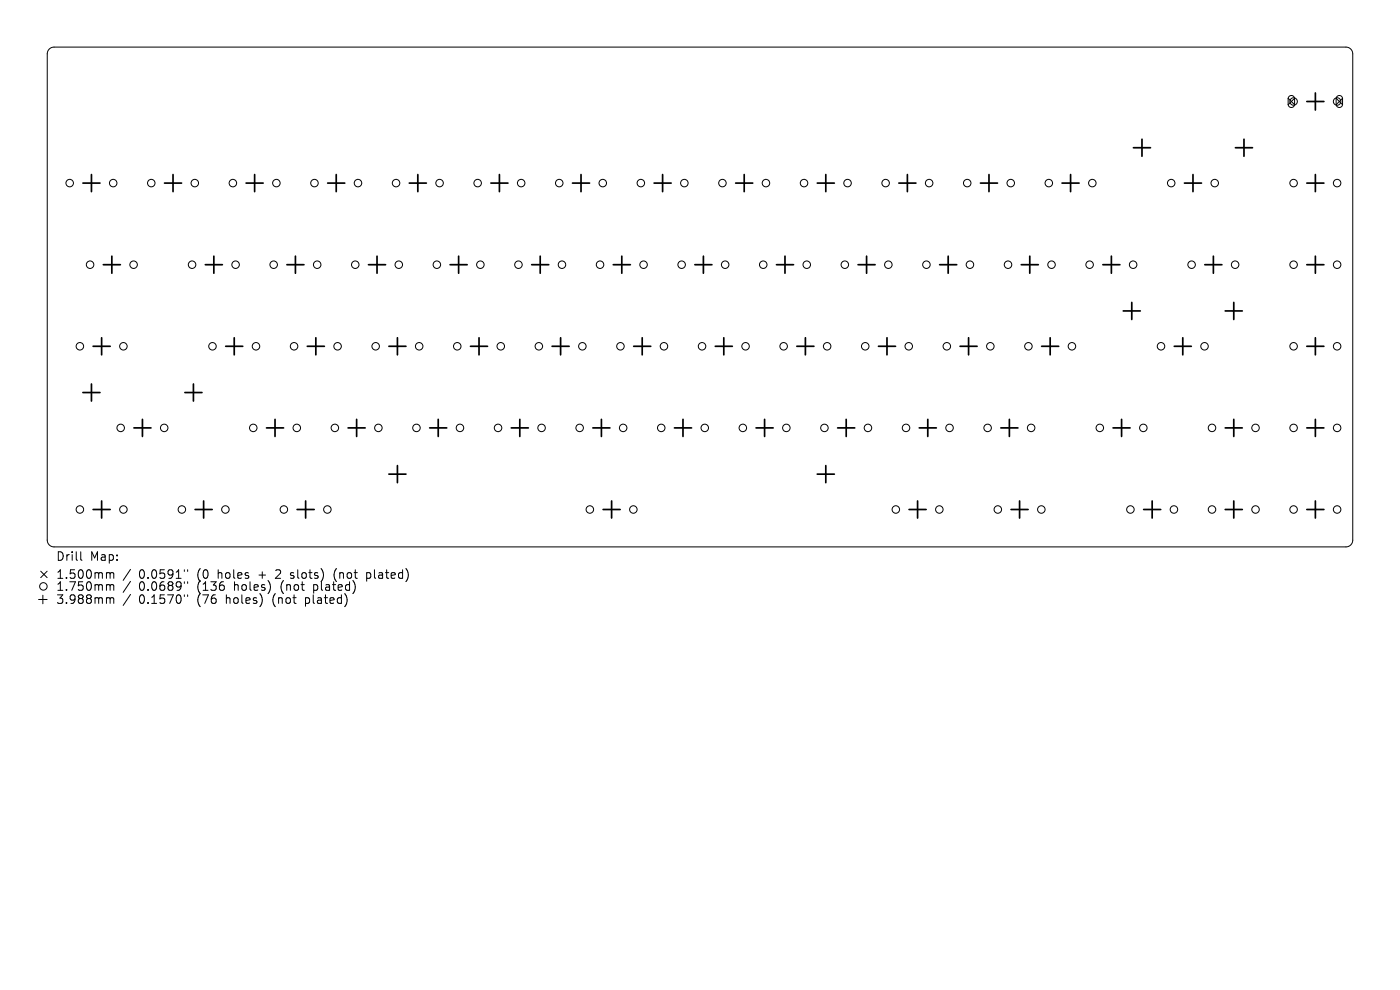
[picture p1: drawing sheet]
<svg xmlns="http://www.w3.org/2000/svg" width="297mm" height="210mm" viewBox="0 0 297 210" stroke-linecap="round" stroke-linejoin="round" font-family="sans-serif">
<defs><g id="words">
<g font-size="2.5">
<text x="11.8" y="119.2">Drill</text>
<text x="19.1" y="119.2">Map:</text>
<text x="11.8" y="123">1.500mm</text>
<text x="11.8" y="125.6">1.750mm</text>
<text x="29.5" y="123">0.0591&quot;</text>
<text x="29.5" y="125.6">0.0689&quot;</text>
<text x="42" y="123">(0</text>
<text x="42" y="125.6">(136</text>
<text x="46.5" y="123">holes</text>
<text x="49.9" y="125.6">holes)</text>
<text x="55.3" y="123">+</text>
<text x="59.1" y="123">2</text>
<text x="60" y="125.6">(not</text>
<text x="62.4" y="123">slots)</text>
<text x="67.1" y="125.6">plated)</text>
<text x="71.8" y="123">(not</text>
<text x="78.9" y="123">plated)</text>
<text x="11.8" y="128.3">3.988mm</text>
<text x="29.5" y="128.3">0.1570&quot;</text>
<text x="42" y="128.3">(76</text>
<text x="48.2" y="128.3">holes)</text>
<text x="58.2" y="128.3">(not</text>
<text x="65.3" y="128.3">plated)</text>
</g>
</g></defs>
<g fill="none" stroke="#000" stroke-width=".21">
<path d="M10.4 10.4l.5-.3 .6-.1h274a1.44 1.44 0 0 1 1.5 1.4v103.2a1.44 1.44 0 0 1-1.5 1.4h-274a1.44 1.44 0 0 1-1.5-1.4v-103.2l.2-.6zM273.3 20.8l1.3 1.4M273.5 20.5a.68 .68 0 0 1 .7-.2 .68 .68 0 0 1 .4 .6v1.2a.68 .68 0 0 1-.6 .7 .68 .68 0 0 1-.7-.7v-1.2zM274.6 20.8l-1.3 1.4M283.5 20.8l1.3 1.4M283.7 20.5a.68 .68 0 0 1 .7-.2 .68 .68 0 0 1 .4 .6v1.2a.68 .68 0 0 1-.7 .7 .68 .68 0 0 1-.6-.7v-1.2zM284.8 20.8l-1.3 1.4M17.1 117v1.6l.3 .3M8.2 127.2h1.8M8.6 121.2l1.4 1.3M9.1 126.3v1.8M10 121.2l-1.4 1.3"/>
<path d="M22.8 121.5h.3l.3 .2M22.8 124l.5 .1 .1 .2M22.8 126.8l.5 .1 .1 .1M23.4 121.7l.2-.2 .5 .1v1.1M23.4 121.7v1M23.4 124.3v.9M23.4 127v1M23.4 124.3l.2-.3 .5 .1v1.1M23.4 127l.2-.2 .5 .1v1.1M27.7 120.8l-1.6 2.3M27.7 123.3l-1.6 2.4M27.7 126.1l-1.6 2.3"/>
<path d="M39.1 120.9v.3M39.1 123.4v.4M39.1 126.2v.3M39.8 120.9v.3M39.8 123.4v.4M39.8 126.2v.3M61.6 122.6l.2 .1M61.7 121.6v.4M71.1 121l-.2 .8 .1 1.1M77.8 121.5v1.8M77.8 122.6l.5 .1M78.3 121.5l-.5 .1"/>
<circle cx="14.8" cy="38.8" r=".8"/>
<circle cx="24" cy="38.8" r=".8"/>
<circle cx="32.1" cy="38.8" r=".8"/>
<circle cx="41.3" cy="38.8" r=".8"/>
<circle cx="49.4" cy="38.8" r=".8"/>
<circle cx="58.6" cy="38.8" r=".8"/>
<circle cx="66.7" cy="38.8" r=".8"/>
<circle cx="75.9" cy="38.8" r=".8"/>
<circle cx="84" cy="38.8" r=".8"/>
<circle cx="93.3" cy="38.8" r=".8"/>
<circle cx="101.3" cy="38.8" r=".8"/>
<circle cx="110.6" cy="38.8" r=".8"/>
<circle cx="118.6" cy="38.8" r=".8"/>
<circle cx="127.9" cy="38.8" r=".8"/>
<circle cx="136" cy="38.8" r=".8"/>
<circle cx="145.2" cy="38.8" r=".8"/>
<circle cx="153.3" cy="38.8" r=".8"/>
<circle cx="162.5" cy="38.8" r=".8"/>
<circle cx="170.6" cy="38.8" r=".8"/>
<circle cx="179.8" cy="38.8" r=".8"/>
<circle cx="187.9" cy="38.8" r=".8"/>
<circle cx="197.1" cy="38.8" r=".8"/>
<circle cx="205.2" cy="38.8" r=".8"/>
<circle cx="214.4" cy="38.8" r=".8"/>
<circle cx="222.5" cy="38.8" r=".8"/>
<circle cx="231.7" cy="38.8" r=".8"/>
<circle cx="248.5" cy="38.8" r=".8"/>
<circle cx="257.7" cy="38.8" r=".79"/>
<circle cx="274.4" cy="21.5" r=".8"/>
<circle cx="274.4" cy="38.8" r=".8"/>
<circle cx="283.7" cy="21.5" r=".8"/>
<circle cx="283.7" cy="38.8" r=".8"/>
<circle cx="19.1" cy="56.2" r=".8"/>
<circle cx="28.3" cy="56.2" r=".8"/>
<circle cx="40.7" cy="56.2" r=".8"/>
<circle cx="50" cy="56.2" r=".8"/>
<circle cx="58.1" cy="56.2" r=".8"/>
<circle cx="67.3" cy="56.2" r=".8"/>
<circle cx="75.4" cy="56.2" r=".8"/>
<circle cx="84.6" cy="56.2" r=".8"/>
<circle cx="92.7" cy="56.2" r=".8"/>
<circle cx="101.9" cy="56.2" r=".8"/>
<circle cx="110" cy="56.2" r=".8"/>
<circle cx="119.2" cy="56.2" r=".8"/>
<circle cx="127.3" cy="56.2" r=".8"/>
<circle cx="136.5" cy="56.2" r=".8"/>
<circle cx="144.6" cy="56.2" r=".8"/>
<circle cx="153.8" cy="56.2" r=".8"/>
<circle cx="161.9" cy="56.2" r=".8"/>
<circle cx="171.1" cy="56.2" r=".8"/>
<circle cx="179.2" cy="56.2" r=".8"/>
<circle cx="188.5" cy="56.2" r=".8"/>
<circle cx="196.5" cy="56.2" r=".8"/>
<circle cx="205.8" cy="56.2" r=".8"/>
<circle cx="213.8" cy="56.2" r=".8"/>
<circle cx="223.1" cy="56.2" r=".8"/>
<circle cx="231.2" cy="56.2" r=".8"/>
<circle cx="240.4" cy="56.2" r=".8"/>
<circle cx="252.8" cy="56.2" r=".8"/>
<circle cx="262" cy="56.2" r=".8"/>
<circle cx="274.4" cy="56.2" r=".8"/>
<circle cx="283.7" cy="56.2" r=".8"/>
<circle cx="16.9" cy="73.5" r=".79"/>
<circle cx="26.2" cy="73.5" r=".79"/>
<circle cx="45.1" cy="73.5" r=".79"/>
<circle cx="54.3" cy="73.5" r=".79"/>
<circle cx="62.4" cy="73.5" r=".8"/>
<circle cx="71.6" cy="73.5" r=".79"/>
<circle cx="79.7" cy="73.5" r=".8"/>
<circle cx="88.9" cy="73.5" r=".8"/>
<circle cx="97" cy="73.5" r=".79"/>
<circle cx="106.2" cy="73.5" r=".8"/>
<circle cx="114.3" cy="73.5" r=".79"/>
<circle cx="123.5" cy="73.5" r=".79"/>
<circle cx="131.6" cy="73.5" r=".79"/>
<circle cx="140.9" cy="73.5" r=".79"/>
<circle cx="148.9" cy="73.5" r=".79"/>
<circle cx="158.2" cy="73.5" r=".79"/>
<circle cx="166.2" cy="73.5" r=".8"/>
<circle cx="175.5" cy="73.5" r=".8"/>
<circle cx="183.6" cy="73.5" r=".8"/>
<circle cx="192.8" cy="73.5" r=".8"/>
<circle cx="200.9" cy="73.5" r=".79"/>
<circle cx="210.1" cy="73.5" r=".79"/>
<circle cx="218.2" cy="73.5" r=".79"/>
<circle cx="227.4" cy="73.5" r=".79"/>
<circle cx="246.3" cy="73.5" r=".79"/>
<circle cx="255.5" cy="73.5" r=".79"/>
<circle cx="274.4" cy="73.5" r=".8"/>
<circle cx="283.7" cy="73.5" r=".8"/>
<circle cx="25.6" cy="90.8" r=".8"/>
<circle cx="34.8" cy="90.8" r=".8"/>
<circle cx="53.7" cy="90.8" r=".79"/>
<circle cx="63" cy="90.8" r=".79"/>
<circle cx="71" cy="90.8" r=".79"/>
<circle cx="80.3" cy="90.8" r=".79"/>
<circle cx="88.3" cy="90.8" r=".79"/>
<circle cx="97.6" cy="90.8" r=".79"/>
<circle cx="105.7" cy="90.8" r=".8"/>
<circle cx="114.9" cy="90.8" r=".79"/>
<circle cx="123" cy="90.8" r=".8"/>
<circle cx="132.2" cy="90.8" r=".8"/>
<circle cx="140.3" cy="90.8" r=".8"/>
<circle cx="149.5" cy="90.8" r=".8"/>
<circle cx="157.6" cy="90.8" r=".79"/>
<circle cx="166.8" cy="90.8" r=".79"/>
<circle cx="174.9" cy="90.8" r=".79"/>
<circle cx="184.1" cy="90.8" r=".79"/>
<circle cx="192.2" cy="90.8" r=".79"/>
<circle cx="201.4" cy="90.8" r=".79"/>
<circle cx="209.5" cy="90.8" r=".8"/>
<circle cx="218.7" cy="90.8" r=".8"/>
<circle cx="233.3" cy="90.8" r=".79"/>
<circle cx="242.6" cy="90.8" r=".79"/>
<circle cx="257.1" cy="90.8" r=".8"/>
<circle cx="266.4" cy="90.8" r=".8"/>
<circle cx="274.4" cy="90.8" r=".8"/>
<circle cx="283.7" cy="90.8" r=".8"/>
<circle cx="16.9" cy="108.1" r=".79"/>
<circle cx="26.2" cy="108.1" r=".79"/>
<circle cx="38.6" cy="108.1" r=".79"/>
<circle cx="47.8" cy="108.1" r=".79"/>
<circle cx="60.2" cy="108.1" r=".79"/>
<circle cx="69.5" cy="108.1" r=".79"/>
<circle cx="125.1" cy="108.1" r=".79"/>
<circle cx="134.4" cy="108.1" r=".79"/>
<circle cx="190" cy="108.1" r=".79"/>
<circle cx="199.3" cy="108.1" r=".79"/>
<circle cx="211.7" cy="108.1" r=".79"/>
<circle cx="220.9" cy="108.1" r=".79"/>
<circle cx="239.8" cy="108.1" r=".79"/>
<circle cx="249" cy="108.1" r=".79"/>
<circle cx="257.1" cy="108.1" r=".8"/>
<circle cx="266.4" cy="108.1" r=".8"/>
<circle cx="274.4" cy="108.1" r=".8"/>
<circle cx="283.7" cy="108.1" r=".8"/>
<circle cx="9.2" cy="124.4" r=".79"/>
</g>
<g fill="none" stroke="#000" stroke-width=".36">
<path d="M279 19.7v3.6M17.6 38.8h3.6M19.4 37v3.7M34.9 38.8h3.6M36.7 37v3.7M52.2 38.8h3.6M54 37v3.7M69.5 38.8h3.6M71.3 37v3.7M86.8 38.8h3.6M88.6 37v3.7M104.1 38.8h3.7"/>
<path d="M105.9 37v3.7M121.4 38.8h3.7M123.3 37v3.7M138.8 38.8h3.6M140.6 37v3.7M156.1 38.8h3.6M157.9 37v3.7M173.4 38.8h3.6M175.2 37v3.7M190.7 38.8h3.6M192.5 37v3.7M208 38.8h3.6"/>
<path d="M209.8 37v3.7M225.3 38.8h3.6M227.1 37v3.7M240.5 31.3h3.6M242.3 29.5v3.7M251.3 38.8h3.6M253.1 37v3.7M262.1 31.3h3.6M263.9 29.5v3.7M277.2 38.8h3.7M277.2 21.5h3.7M279 37v3.7"/>
<path d="M21.9 56.2h3.6M23.7 54.3v3.7M43.6 56.2h3.6M45.4 54.3v3.7M60.9 56.2h3.6M62.7 54.3v3.7M78.2 56.2h3.6M80 54.3v3.7M95.5 56.2h3.6M97.3 54.3v3.7M112.8 56.2h3.6M114.6 54.3v3.7"/>
<path d="M130.1 56.2h3.6M131.9 54.3v3.7M147.4 56.2h3.6M149.2 54.3v3.7M164.7 56.2h3.6M166.5 54.3v3.7M182 56.2h3.7M183.8 54.3v3.7M199.3 56.2h3.7M201.2 54.3v3.7M216.6 56.2h3.7M218.5 54.3v3.7"/>
<path d="M234 56.2h3.6M235.8 54.3v3.7M255.6 56.2h3.6M257.4 54.3v3.7M277.2 56.2h3.7M279 54.3v3.7M19.8 73.5h3.6M21.6 71.6v3.7M47.9 73.5h3.6M49.7 71.6v3.7M65.2 73.5h3.6M67 71.6v3.7"/>
<path d="M82.5 73.5h3.6M84.3 71.6v3.7M99.8 73.5h3.6M101.6 71.6v3.7M117.1 73.5h3.6M118.9 71.6v3.7M134.4 73.5h3.7M136.2 71.6v3.7M151.7 73.5h3.7M153.5 71.6v3.7M169 73.5h3.7M170.9 71.6v3.7"/>
<path d="M186.4 73.5h3.6M188.2 71.6v3.7M203.7 73.5h3.6M205.5 71.6v3.7M221 73.5h3.6M222.8 71.6v3.7M238.3 66h3.6M240.1 64.1v3.7M249.1 73.5h3.6M250.9 71.6v3.7M259.9 66h3.6M261.7 64.1v3.7"/>
<path d="M277.2 73.5h3.7M279 71.6v3.7M17.6 83.3h3.6M19.4 81.5v3.6M28.4 90.8h3.6M30.2 89v3.6M39.2 83.3h3.6M41 81.5v3.6M56.5 90.8h3.7M58.3 89v3.6M73.8 90.8h3.7M75.7 89v3.6"/>
<path d="M84.3 98.8v3.6M91.2 90.8h3.6M93 89v3.6M108.5 90.8h3.6M110.3 89v3.6M125.8 90.8h3.6M127.6 89v3.6M143.1 90.8h3.6M144.9 89v3.6M160.4 90.8h3.6M162.2 89v3.6M175.2 98.8v3.6"/>
<path d="M177.7 90.8h3.6M179.5 89v3.6M195 90.8h3.6M196.8 89v3.6M212.3 90.8h3.6M214.1 89v3.6M236.1 90.8h3.6M237.9 89v3.6M259.9 90.8h3.6M261.7 89v3.6M277.2 90.8h3.7M279 89v3.6"/>
<path d="M19.8 108.1h3.6M21.6 106.3v3.6M41.4 108.1h3.6M43.2 106.3v3.6M63 108.1h3.6M64.8 106.3v3.6M82.5 100.6h3.6M127.9 108.1h3.7M129.7 106.3v3.6M173.4 100.6h3.6M192.8 108.1h3.7M194.7 106.3v3.6"/>
<path d="M214.5 108.1h3.6M216.3 106.3v3.6M242.6 108.1h3.6M244.4 106.3v3.6M259.9 108.1h3.6M261.7 106.3v3.6M277.2 108.1h3.7M279 106.3v3.6"/>
</g>
<use href="#words"/>
</svg>
